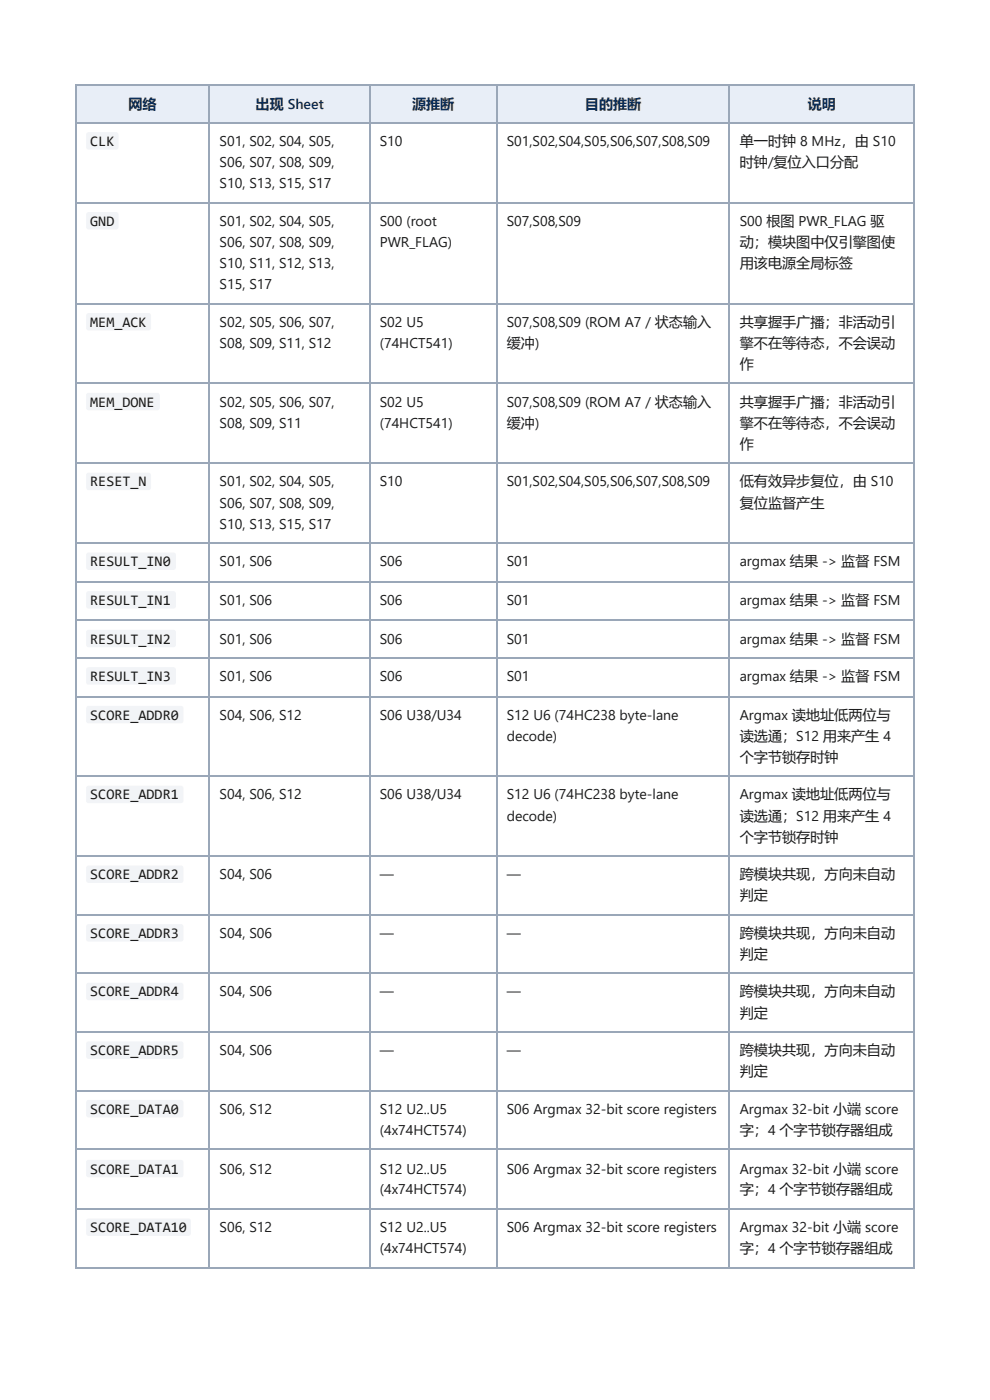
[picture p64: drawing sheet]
<svg xmlns="http://www.w3.org/2000/svg" width="210mm" height="297mm" viewBox="0 0 210 297" stroke-linecap="round" stroke-linejoin="round" font-family="sans-serif">
<defs><g id="words">
<g font-size="3.1" fill="#1a1a1a">
<text x="19.1" y="31">CLK</text>
<text x="19.1" y="47.9">GND</text>
<text x="19.1" y="69.3">MEM_ACK</text>
<text x="19.1" y="86.3">MEM_DONE</text>
<text x="19.1" y="103.2">RESET_N</text>
<text x="19.1" y="120.1">RESULT_IN0</text>
<text x="19.1" y="128.3">RESULT_IN1</text>
<text x="19.1" y="136.5">RESULT_IN2</text>
<text x="19.1" y="144.5">RESULT_IN3</text>
<text x="19.1" y="152.7">SCORE_ADDR0</text>
<text x="19.1" y="169.6">SCORE_ADDR1</text>
<text x="19.1" y="186.5">SCORE_ADDR2</text>
<text x="19.1" y="199">SCORE_ADDR3</text>
<text x="19.1" y="211.4">SCORE_ADDR4</text>
<text x="19.1" y="223.8">SCORE_ADDR5</text>
<text x="19.1" y="236.3">SCORE_DATA0</text>
<text x="19.1" y="249">SCORE_DATA1</text>
<text x="19.1" y="261.4">SCORE_DATA10</text>
</g>
<g font-size="3" fill="#0b2e59">
<text x="27.2" y="23">网络</text>
<text x="54.2" y="23">出现 Sheet</text>
<text x="87.3" y="23">源推断</text>
<text x="124" y="23">目的推断</text>
<text x="171.3" y="23">说明</text>
</g>
<g font-size="3" fill="#1a1a1a">
<text x="46.6" y="31">S01, S02, S04, S05,</text>
<text x="46.6" y="35.5">S06, S07, S08, S09,</text>
<text x="80.5" y="31">S10</text>
<text x="107.4" y="31">S01,S02,S04,S05,S06,S07,S08,S09</text>
<text x="156.8" y="31">单一时钟 8 MHz，由 S10</text>
<text x="156.8" y="35.5">时钟/复位入口分配</text>
<text x="46.6" y="40">S10, S13, S15, S17</text>
<text x="46.6" y="47.9">S01, S02, S04, S05,</text>
<text x="80.5" y="47.9">S00 (root</text>
<text x="107.4" y="47.9">S07,S08,S09</text>
<text x="156.8" y="47.9">S00 根图 PWR_FLAG 驱</text>
<text x="46.6" y="52.4">S06, S07, S08, S09,</text>
<text x="80.5" y="52.4">PWR_FLAG)</text>
<text x="156.8" y="52.4">动；模块图中仅引擎图使</text>
<text x="46.6" y="56.9">S10, S11, S12, S13,</text>
<text x="156.8" y="56.9">用该电源全局标签</text>
<text x="46.6" y="61.4">S15, S17</text>
<text x="46.6" y="69.3">S02, S05, S06, S07,</text>
<text x="80.5" y="69.3">S02 U5</text>
<text x="107.4" y="69.3">S07,S08,S09 (ROM A7 / 状态输入</text>
<text x="156.8" y="69.3">共享握手广播；非活动引</text>
<text x="46.6" y="73.8">S08, S09, S11, S12</text>
<text x="80.5" y="73.8">(74HCT541)</text>
<text x="107.4" y="73.8">缓冲)</text>
<text x="156.8" y="73.8">擎不在等待态，不会误动</text>
<text x="156.8" y="78.3">作</text>
<text x="46.6" y="86.3">S02, S05, S06, S07,</text>
<text x="80.5" y="86.3">S02 U5</text>
<text x="107.4" y="86.3">S07,S08,S09 (ROM A7 / 状态输入</text>
<text x="156.8" y="86.3">共享握手广播；非活动引</text>
<text x="46.6" y="90.8">S08, S09, S11</text>
<text x="80.5" y="90.8">(74HCT541)</text>
<text x="107.4" y="90.8">缓冲)</text>
<text x="156.8" y="90.8">擎不在等待态，不会误动</text>
<text x="156.8" y="95.3">作</text>
<text x="46.6" y="103.2">S01, S02, S04, S05,</text>
<text x="46.6" y="107.7">S06, S07, S08, S09,</text>
<text x="80.5" y="103.2">S10</text>
<text x="107.4" y="103.2">S01,S02,S04,S05,S06,S07,S08,S09</text>
<text x="156.8" y="103.2">低有效异步复位，由 S10</text>
<text x="156.8" y="107.7">复位监督产生</text>
<text x="46.6" y="112.2">S10, S13, S15, S17</text>
<text x="46.6" y="120.1">S01, S06</text>
<text x="80.5" y="120.1">S06</text>
<text x="107.4" y="120.1">S01</text>
<text x="156.8" y="120.1">argmax 结果 -&gt; 监督 FSM</text>
<text x="46.6" y="128.3">S01, S06</text>
<text x="80.5" y="128.3">S06</text>
<text x="107.4" y="128.3">S01</text>
<text x="156.8" y="128.3">argmax 结果 -&gt; 监督 FSM</text>
<text x="46.6" y="136.5">S01, S06</text>
<text x="80.5" y="136.5">S06</text>
<text x="107.4" y="136.5">S01</text>
<text x="156.8" y="136.5">argmax 结果 -&gt; 监督 FSM</text>
<text x="46.6" y="144.5">S01, S06</text>
<text x="80.5" y="144.5">S06</text>
<text x="107.4" y="144.5">S01</text>
<text x="156.8" y="144.5">argmax 结果 -&gt; 监督 FSM</text>
<text x="46.6" y="152.7">S04, S06, S12</text>
<text x="80.5" y="152.7">S06 U38/U34</text>
<text x="107.4" y="152.7">S12 U6 (74HC238 byte-lane</text>
<text x="156.8" y="152.7">Argmax 读地址低两位与</text>
<text x="107.4" y="157.2">decode)</text>
<text x="156.8" y="157.2">读选通；S12 用来产生 4</text>
<text x="156.8" y="161.7">个字节锁存时钟</text>
<text x="46.6" y="169.6">S04, S06, S12</text>
<text x="80.5" y="169.6">S06 U38/U34</text>
<text x="107.4" y="169.6">S12 U6 (74HC238 byte-lane</text>
<text x="156.8" y="169.6">Argmax 读地址低两位与</text>
<text x="107.4" y="174.1">decode)</text>
<text x="156.8" y="174.1">读选通；S12 用来产生 4</text>
<text x="156.8" y="178.6">个字节锁存时钟</text>
<text x="46.6" y="186.5">S04, S06</text>
<text x="80.5" y="186.5">—</text>
<text x="107.4" y="186.5">—</text>
<text x="156.8" y="186.5">跨模块共现，方向未自动</text>
<text x="156.8" y="191">判定</text>
<text x="46.6" y="199">S04, S06</text>
<text x="80.5" y="199">—</text>
<text x="107.4" y="199">—</text>
<text x="156.8" y="199">跨模块共现，方向未自动</text>
<text x="156.8" y="203.5">判定</text>
<text x="46.6" y="211.4">S04, S06</text>
<text x="80.5" y="211.4">—</text>
<text x="107.4" y="211.4">—</text>
<text x="156.8" y="211.4">跨模块共现，方向未自动</text>
<text x="156.8" y="215.9">判定</text>
<text x="46.6" y="223.8">S04, S06</text>
<text x="80.5" y="223.8">—</text>
<text x="107.4" y="223.8">—</text>
<text x="156.8" y="223.8">跨模块共现，方向未自动</text>
<text x="156.8" y="228.3">判定</text>
<text x="46.6" y="236.3">S06, S12</text>
<text x="80.5" y="236.3">S12 U2..U5</text>
<text x="107.4" y="236.3">S06 Argmax 32-bit score registers</text>
<text x="156.8" y="236.3">Argmax 32-bit 小端 score</text>
<text x="80.5" y="240.8">(4x74HCT574)</text>
<text x="156.8" y="240.8">字；4 个字节锁存器组成</text>
<text x="46.6" y="249">S06, S12</text>
<text x="80.5" y="249">S12 U2..U5</text>
<text x="107.4" y="249">S06 Argmax 32-bit score registers</text>
<text x="156.8" y="249">Argmax 32-bit 小端 score</text>
<text x="80.5" y="253.2">(4x74HCT574)</text>
<text x="156.8" y="253.2">字；4 个字节锁存器组成</text>
<text x="46.6" y="261.4">S06, S12</text>
<text x="80.5" y="261.4">S12 U2..U5</text>
<text x="107.4" y="261.4">S06 Argmax 32-bit score registers</text>
<text x="156.8" y="261.4">Argmax 32-bit 小端 score</text>
<text x="80.5" y="265.9">(4x74HCT574)</text>
<text x="156.8" y="265.9">字；4 个字节锁存器组成</text>
</g>
</g></defs>
<g fill="#e8eef7">
<path d="M16.1 18.3h28.3v7.9h-28.3z"/>
<path d="M44.4 18.3h33.9v7.9h-33.9z"/>
<path d="M78.3 18.3h27v7.9h-27z"/>
<path d="M105.3 18.3h49.5v7.9h-49.5z"/>
<path d="M154.8 18.3h39.1v7.9h-39.1z"/>
</g>
<g fill="none" stroke="#9aa7b8" stroke-width=".26">
<path d="M15.9 18.1h178M16 18v250.8M44.3 18v250.8M78.4 18v250.8M105.4 18v250.8M154.6 18v250.8M15.9 26.1h178M15.9 43h178M15.9 64.4h178M15.9 81.4h178M15.9 98.3h178M15.9 115.2h178"/>
<path d="M15.9 123.4h178M15.9 131.6h178M15.9 139.6h178M15.9 147.8h178M15.9 164.7h178M15.9 181.6h178M15.9 194.1h178M15.9 206.5h178M15.9 218.9h178M15.9 231.4h178M15.9 243.8h178M15.9 256.5h178"/>
<path d="M15.9 268.9h178"/>
</g>
<path d="M193.8 18v250.8" fill="none" stroke="#9aa7b8" stroke-width=".25"/>
<g fill="#f2f4f7">
<path d="M18.4 28.2l.4-.2 6 .1 .3 .5v2.8l-.5 .4-6-.1-.3-.5v-2.6z"/>
<path d="M18.4 45.1l.4-.1h6l.3 .5v2.9l-.5 .3-6-.1-.3-.4v-2.7z"/>
<path d="M18.4 66.6l.4-.2h12.8l.4 .4v2.9l-.1 .3-.4 .1h-12.8l-.3-.1-.1-.4v-2.7z"/>
<path d="M18.4 83.5l.4-.2 14.6 .1 .5 .4v2.8l-.2 .3-.4 .1h-14.6l-.3-.1-.1-.4v-2.6z"/>
<path d="M18.4 100.4l.4-.1h12.8l.4 .4v2.9l-.2 .3-.3 .1h-12.8l-.3-.2-.1-.3v-2.7z"/>
<path d="M18.4 117.4l.4-.2h18.1l.4 .4v2.9l-.2 .3-.3 .1h-18.1l-.4-.2v-.3v-2.7z"/>
<path d="M18.4 125.6l.4-.2h18.1l.4 .4v2.9l-.2 .3-.3 .1h-18.1l-.3-.1-.1-.4v-2.7z"/>
<path d="M18.4 133.8l.4-.2h18.1l.4 .4v2.9l-.2 .3-.3 .1h-18.1l-.3-.1-.1-.4v-2.7z"/>
<path d="M18.4 141.7l.4-.1h18.1l.4 .4v2.8l-.2 .4-.3 .1-18.1-.1-.3-.1-.1-.4v-2.6z"/>
<path d="M18.4 149.9l.4-.1h19.7l.4 .4v2.8l-.2 .3-.3 .2-19.7-.1-.4-.2v-.3v-2.6z"/>
<path d="M18.4 166.8l.4-.1h19.7l.4 .4v2.9l-.2 .3-.3 .1h-19.7l-.3-.2-.1-.3v-2.7z"/>
<path d="M18.4 183.8l.4-.2h19.7l.4 .4v2.9l-.2 .3-.3 .1h-19.7l-.3-.1-.1-.4v-2.6z"/>
<path d="M18.4 196.2l.4-.1h19.7l.4 .4v2.8l-.2 .4-.3 .1h-19.7l-.3-.2-.1-.4v-2.6z"/>
<path d="M18.4 208.6l.4-.1h19.7l.4 .4v2.9l-.2 .3-.3 .1h-19.7l-.3-.2-.1-.3v-2.7z"/>
<path d="M18.4 221.1l.4-.2h19.7l.4 .5v2.8l-.2 .3-.3 .1h-19.7l-.4-.2v-.3v-2.6z"/>
<path d="M18.4 233.5l.4-.1h19.7l.4 .4v2.8l-.2 .3-.3 .2h-19.7l-.3-.2-.1-.4v-2.6z"/>
<path d="M18.4 246.2l.4-.1h19.7l.4 .4v2.8l-.2 .3-.3 .2h-19.7l-.4-.3v-.3v-2.6z"/>
<path d="M18.4 258.7l.4-.2h21.3l.4 .4v2.9l-.3 .3-.2 .1h-21.3l-.3-.2-.1-.3v-2.7z"/>
</g>
<use href="#words"/>
</svg>
